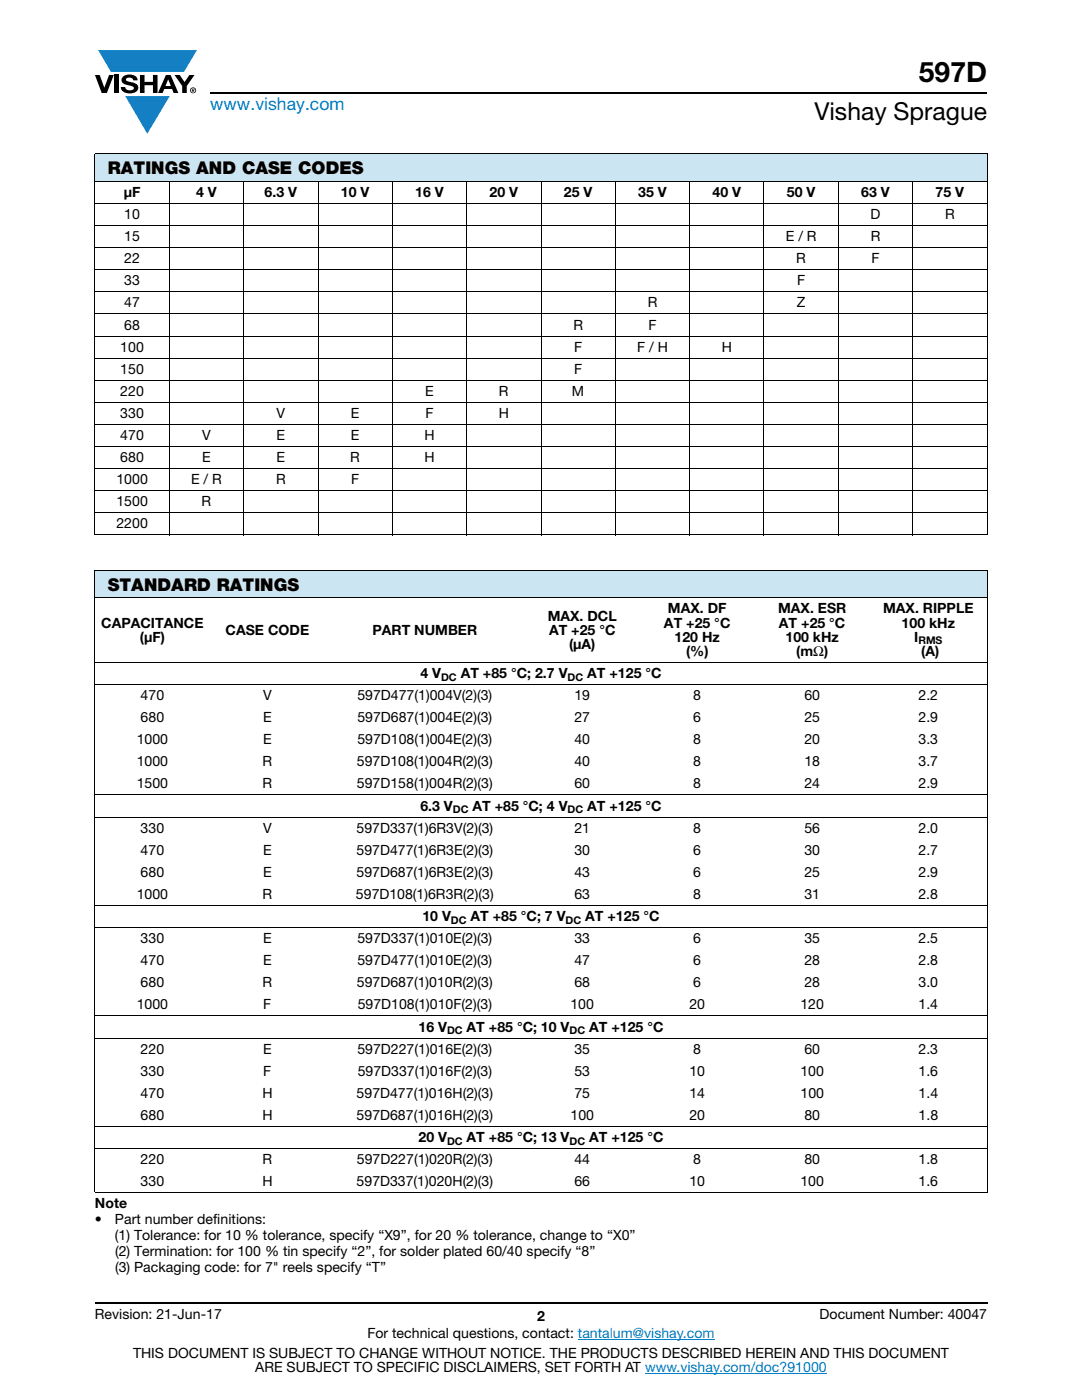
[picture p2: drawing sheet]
<svg xmlns="http://www.w3.org/2000/svg" width="216mm" height="279mm" viewBox="0 0 216 279" stroke-linecap="round" stroke-linejoin="round" font-family="sans-serif">
<defs><g id="words">
<text font-size="5.6" x="183.4" y="16.4">597D</text>
<text font-size="4.9" x="162.5" y="24">Vishay Sprague</text>
<text font-size="3.5" fill="#007ec4" x="42" y="21.9">www.vishay.com</text>
<g font-size="3.5">
<text x="21.5" y="34.8">RATINGS AND CASE CODES</text>
<text x="21.5" y="117.9">STANDARD RATINGS</text>
</g>
<g font-size="2.8">
<text x="24.7" y="39.3">μF</text>
<text x="39.1" y="39.3">4 V</text>
<text x="52.8" y="39.3">6.3 V</text>
<text x="68" y="39.3">10 V</text>
<text x="82.8" y="39.3">16 V</text>
<text x="97.7" y="39.3">20 V</text>
<text x="112.5" y="39.3">25 V</text>
<text x="127.4" y="39.3">35 V</text>
<text x="142.2" y="39.3">40 V</text>
<text x="157" y="39.3">50 V</text>
<text x="171.9" y="39.3">63 V</text>
<text x="186.7" y="39.3">75 V</text>
<text x="24.8" y="43.7">10</text>
<text x="173.7" y="43.7">D</text>
<text x="188.6" y="43.7">R</text>
<text x="24.8" y="48.1">15</text>
<text x="24.8" y="52.6">22</text>
<text x="156.8" y="48.1">E / R</text>
<text x="158.9" y="52.6">R</text>
<text x="173.7" y="48.1">R</text>
<text x="173.9" y="52.6">F</text>
<text x="24.8" y="57">33</text>
<text x="159.1" y="57">F</text>
<text x="24.8" y="61.4">47</text>
<text x="24.8" y="65.8">68</text>
<text x="114.4" y="65.8">R</text>
<text x="129.2" y="61.4">R</text>
<text x="129.4" y="65.8">F</text>
<text x="159" y="61.4">Z</text>
<text x="24" y="70.2">100</text>
<text x="114.6" y="70.2">F</text>
<text x="127.1" y="70.2">F / H</text>
<text x="144" y="70.2">H</text>
<text x="24" y="74.6">150</text>
<text x="114.6" y="74.6">F</text>
<text x="24" y="79">220</text>
<text x="24" y="83.4">330</text>
<text x="55.2" y="83.4">V</text>
<text x="70" y="83.4">E</text>
<text x="84.8" y="79">E</text>
<text x="84.9" y="83.4">F</text>
<text x="99.5" y="83.4">H</text>
<text x="99.6" y="79">R</text>
<text x="114.1" y="79">M</text>
<text x="24" y="87.8">470</text>
<text x="40.3" y="87.8">V</text>
<text x="55.2" y="87.8">E</text>
<text x="70" y="87.8">E</text>
<text x="84.7" y="87.8">H</text>
<text x="24" y="92.2">680</text>
<text x="40.3" y="92.2">E</text>
<text x="55.2" y="92.2">E</text>
<text x="69.9" y="92.2">R</text>
<text x="84.7" y="92.2">H</text>
<text x="23.2" y="96.6">1000</text>
<text x="23.2" y="101">1500</text>
<text x="38.1" y="96.6">E / R</text>
<text x="40.2" y="101">R</text>
<text x="55.1" y="96.6">R</text>
<text x="70.1" y="96.6">F</text>
<text x="23.2" y="105.5">2200</text>
<text x="20.2" y="125.3">CAPACITANCE</text>
<text x="109.3" y="123.8">MAX. DCL</text>
<text x="132.5" y="125.3">AT +25 °C</text>
<text x="133.3" y="122.4">MAX. DF</text>
<text x="155.3" y="122.4">MAX. ESR</text>
<text x="155.4" y="125.3">AT +25 °C</text>
<text x="176.2" y="122.4">MAX. RIPPLE</text>
<text x="179.9" y="125.3">100 kHz</text>
<text x="27.9" y="128.1">(μF)</text>
<text x="45" y="126.7">CASE CODE</text>
<text x="74.3" y="126.7">PART NUMBER</text>
<text x="109.6" y="126.7">AT +25 °C</text>
<text x="113.6" y="129.5">(μA)</text>
<text x="134.6" y="128.1">120 Hz</text>
<text x="136.9" y="130.9">(%)</text>
<text x="156.7" y="128.1">100 kHz</text>
<text x="158.9" y="130.9">(mΩ)</text>
<text x="182.4" y="128.1">I</text>
<text x="183.8" y="130.9">(A)</text>
<text x="83.9" y="135.3">4 V</text>
<text x="91.9" y="135.3">AT +85 °C; 2.7 V</text>
<text x="117.2" y="135.3">AT +125 °C</text>
<text x="28.1" y="139.7">470</text>
<text x="52.5" y="139.7">V</text>
<text x="71.3" y="139.7">597D477(1)004V(2)(3)</text>
<text x="114.6" y="139.7">19</text>
<text x="138.3" y="139.7">8</text>
<text x="160.5" y="139.7">60</text>
<text x="183.3" y="139.7">2.2</text>
<text x="27.3" y="148.5">1000</text>
<text x="28.1" y="144.1">680</text>
<text x="52.5" y="144.1">E</text>
<text x="52.5" y="148.5">E</text>
<text x="71.3" y="144.1">597D687(1)004E(2)(3)</text>
<text x="71.3" y="148.5">597D108(1)004E(2)(3)</text>
<text x="114.6" y="144.1">27</text>
<text x="114.6" y="148.5">40</text>
<text x="138.3" y="144.1">6</text>
<text x="138.3" y="148.5">8</text>
<text x="160.5" y="144.1">25</text>
<text x="160.5" y="148.5">20</text>
<text x="183.3" y="144.1">2.9</text>
<text x="183.3" y="148.5">3.3</text>
<text x="27.3" y="153">1000</text>
<text x="52.4" y="153">R</text>
<text x="71.2" y="153">597D108(1)004R(2)(3)</text>
<text x="114.6" y="153">40</text>
<text x="138.3" y="153">8</text>
<text x="160.5" y="153">18</text>
<text x="183.3" y="153">3.7</text>
<text x="27.3" y="157.4">1500</text>
<text x="52.4" y="157.4">R</text>
<text x="71.2" y="157.4">597D158(1)004R(2)(3)</text>
<text x="83.9" y="161.8">6.3 V</text>
<text x="94.3" y="161.8">AT +85 °C; 4 V</text>
<text x="114.6" y="157.4">60</text>
<text x="117.2" y="161.8">AT +125 °C</text>
<text x="138.3" y="157.4">8</text>
<text x="160.5" y="157.4">24</text>
<text x="183.3" y="157.4">2.9</text>
<text x="28.1" y="166.2">330</text>
<text x="52.5" y="166.2">V</text>
<text x="71.1" y="166.2">597D337(1)6R3V(2)(3)</text>
<text x="114.6" y="166.2">21</text>
<text x="138.3" y="166.2">8</text>
<text x="160.5" y="166.2">56</text>
<text x="183.3" y="166.2">2.0</text>
<text x="28.1" y="170.6">470</text>
<text x="52.5" y="170.6">E</text>
<text x="71.1" y="170.6">597D477(1)6R3E(2)(3)</text>
<text x="114.6" y="170.6">30</text>
<text x="138.3" y="170.6">6</text>
<text x="160.5" y="170.6">30</text>
<text x="183.3" y="170.6">2.7</text>
<text x="27.3" y="179.4">1000</text>
<text x="28.1" y="175">680</text>
<text x="52.4" y="179.4">R</text>
<text x="52.5" y="175">E</text>
<text x="71" y="179.4">597D108(1)6R3R(2)(3)</text>
<text x="71.1" y="175">597D687(1)6R3E(2)(3)</text>
<text x="114.6" y="179.4">63</text>
<text x="114.6" y="175">43</text>
<text x="138.3" y="179.4">8</text>
<text x="138.3" y="175">6</text>
<text x="160.5" y="179.4">31</text>
<text x="160.5" y="175">25</text>
<text x="183.3" y="179.4">2.8</text>
<text x="183.3" y="175">2.9</text>
<text x="84.3" y="183.8">10 V</text>
<text x="93.9" y="183.8">AT +85 °C; 7 V</text>
<text x="116.8" y="183.8">AT +125 °C</text>
<text x="28.1" y="188.2">330</text>
<text x="52.5" y="188.2">E</text>
<text x="71.3" y="188.2">597D337(1)010E(2)(3)</text>
<text x="114.6" y="188.2">33</text>
<text x="138.3" y="188.2">6</text>
<text x="160.5" y="188.2">35</text>
<text x="183.3" y="188.2">2.5</text>
<text x="28.1" y="192.6">470</text>
<text x="28.1" y="197">680</text>
<text x="52.4" y="197">R</text>
<text x="52.5" y="192.6">E</text>
<text x="71.2" y="197">597D687(1)010R(2)(3)</text>
<text x="71.3" y="192.6">597D477(1)010E(2)(3)</text>
<text x="114.6" y="192.6">47</text>
<text x="114.6" y="197">68</text>
<text x="138.3" y="192.6">6</text>
<text x="138.3" y="197">6</text>
<text x="160.5" y="192.6">28</text>
<text x="160.5" y="197">28</text>
<text x="183.3" y="192.6">2.8</text>
<text x="183.3" y="197">3.0</text>
<text x="27.3" y="201.5">1000</text>
<text x="52.5" y="201.5">F</text>
<text x="71.4" y="201.5">597D108(1)010F(2)(3)</text>
<text x="113.8" y="201.5">100</text>
<text x="137.6" y="201.5">20</text>
<text x="159.7" y="201.5">120</text>
<text x="183.3" y="201.5">1.4</text>
<text x="83.5" y="205.9">16 V</text>
<text x="93.1" y="205.9">AT +85 °C; 10 V</text>
<text x="117.6" y="205.9">AT +125 °C</text>
<text x="28.1" y="210.3">220</text>
<text x="28.1" y="214.7">330</text>
<text x="52.5" y="210.3">E</text>
<text x="52.5" y="214.7">F</text>
<text x="71.3" y="210.3">597D227(1)016E(2)(3)</text>
<text x="71.4" y="214.7">597D337(1)016F(2)(3)</text>
<text x="114.6" y="214.7">53</text>
<text x="114.6" y="210.3">35</text>
<text x="137.6" y="214.7">10</text>
<text x="138.3" y="210.3">8</text>
<text x="159.7" y="214.7">100</text>
<text x="160.5" y="210.3">60</text>
<text x="183.3" y="214.7">1.6</text>
<text x="183.3" y="210.3">2.3</text>
<text x="28.1" y="219.1">470</text>
<text x="52.3" y="219.1">H</text>
<text x="71.2" y="219.1">597D477(1)016H(2)(3)</text>
<text x="114.6" y="219.1">75</text>
<text x="137.6" y="219.1">14</text>
<text x="159.7" y="219.1">100</text>
<text x="183.3" y="219.1">1.4</text>
<text x="28.1" y="223.5">680</text>
<text x="52.3" y="223.5">H</text>
<text x="71.2" y="223.5">597D687(1)016H(2)(3)</text>
<text x="83.5" y="227.9">20 V</text>
<text x="93.1" y="227.9">AT +85 °C; 13 V</text>
<text x="113.8" y="223.5">100</text>
<text x="117.6" y="227.9">AT +125 °C</text>
<text x="137.6" y="223.5">20</text>
<text x="160.5" y="223.5">80</text>
<text x="183.3" y="223.5">1.8</text>
<text x="28.1" y="232.3">220</text>
<text x="52.4" y="232.3">R</text>
<text x="71.2" y="232.3">597D227(1)020R(2)(3)</text>
<text x="114.6" y="232.3">44</text>
<text x="138.3" y="232.3">8</text>
<text x="160.5" y="232.3">80</text>
<text x="183.3" y="232.3">1.8</text>
<text x="28.1" y="236.7">330</text>
<text x="52.3" y="236.7">H</text>
<text x="71.2" y="236.7">597D337(1)020H(2)(3)</text>
<text x="114.6" y="236.7">66</text>
<text x="137.6" y="236.7">10</text>
<text x="159.7" y="236.7">100</text>
<text x="183.3" y="236.7">1.6</text>
<text x="18.9" y="241.2">Note</text>
<text x="18.9" y="244.3">•</text>
<text x="22.9" y="244.3">Part number definitions:</text>
<text x="22.9" y="247.5">(1) Tolerance: for 10 % tolerance, specify “X9”, for 20 % tolerance, change to “X0”</text>
<text x="22.9" y="250.7">(2) Termination: for 100 % tin specify “2”, for solder plated 60/40 specify “8”</text>
<text x="22.9" y="253.9">(3) Packaging code: for 7&quot; reels specify “T”</text>
<text x="18.9" y="263.3">Revision: 21-Jun-17</text>
<text x="107.2" y="263.6">2</text>
<text x="163.6" y="263.3">Document Number: 40047</text>
<text x="73.3" y="267.1">For technical questions, contact: tantalum@vishay.com</text>
<text x="26.5" y="271">THIS DOCUMENT IS SUBJECT TO CHANGE WITHOUT NOTICE. THE PRODUCTS DESCRIBED HEREIN AND THIS DOCUMENT</text>
<text x="50.9" y="273.8">ARE SUBJECT TO SPECIFIC DISCLAIMERS, SET FORTH AT www.vishay.com/doc?91000</text>
</g>
<g font-size="2.1">
<text x="183.3" y="128.6">RMS</text>
<text x="88" y="135.8">DC</text>
<text x="113.3" y="135.8">DC</text>
<text x="90.4" y="162.3">DC</text>
<text x="113.3" y="162.3">DC</text>
<text x="90" y="184.3">DC</text>
<text x="112.9" y="184.3">DC</text>
<text x="89.2" y="206.4">DC</text>
<text x="113.6" y="206.4">DC</text>
<text x="89.2" y="228.4">DC</text>
<text x="113.6" y="228.4">DC</text>
</g>
</g></defs>
<g fill="#147fc3">
<path d="M19.6 10h19.7l-2.6 4.3h-1.1h-13.5z"/>
<path d="M25 19.2h8.9l-4.5 7.5z"/>
</g>
<g fill="#000">
<path d="M18.9 15h1l.9 2.5 1-2.5h.9l-1.4 3.6h-1zM22.9 15h.9v3.6h-.9zM24.6 15.3a2.1 2.1 0 0 1 2.8 .3l.1 .4h-.9a.79 .79 0 0 0-.7-.5 .79 .79 0 0 0-.8 .4l.3 .3 1 .2a1.08 1.08 0 0 1 1.2 1 1.08 1.08 0 0 1-1.1 1.2 1.73 1.73 0 0 1-2.4-1.2h.9a.96 .96 0 0 0 .8 .6 .96 .96 0 0 0 .9-.4 1.31 1.31 0 0 0-1.2-.6 1.03 1.03 0 0 1-1.1-.6 1.03 1.03 0 0 1 .2-1.1zM27.9 15h.9v1.3h1.7v-1.3h.9v3.6h-.9v-1.6h-1.7v1.6h-.9zM34.8 15h1.1l.9 1.4 1-1.4h1l-1.5 2.2v1.4h-.9v-1.4z"/>
<path d="M33.6 15.9l.5 1.3h-1.1zM33.1 15l-1.6 3.6h1l.3-.8h1.5l.3 .8h1l-1.6-3.6z"/>
<path d="M38.4 17.8h.2v.2h-.2zM38.3 17.7v.7h.1v-.3l.4 .3-.2-.3 .2-.2-.1-.2z"/>
<path d="M38.1 18a.46 .46 0 0 1 .9 0 .46 .46 0 0 1-.9 0zM37.9 18a.6 .6 0 0 0 1.2 0 .6 .6 0 0 0-1.2 0z"/>
</g>
<path d="M42 18.6h155M18.9 260h178.1" fill="none" stroke="#000" stroke-width=".36"/>
<path d="M115.3 267.3h27.3M128.7 274h36.3" fill="none" stroke="#007ec4" stroke-width=".2"/>
<g fill="#cce5f3">
<path d="M18.9 30.7h178.1v5.5h-178.1z"/>
<path d="M18.9 113.8h178.1v5.5h-178.1z"/>
</g>
<g fill="none" stroke="#000" stroke-width=".2">
<path d="M18.9 30.7h178.1M18.9 36.2h178.1M18.9 30.8v75.9M33.8 36.1v70.7M48.6 36.1v70.7M63.5 36.1v70.7M78.3 36.1v70.7M93.1 36.1v70.7M107.9 36.1v70.7M122.8 36.1v70.7M137.6 36.1v70.7M152.4 36.1v70.7"/>
<path d="M167.3 36.1v70.7M182.1 36.1v70.7M197 30.8v75.9M18.9 40.6h178.1M18.9 45h178.1M18.9 49.4h178.1M18.9 53.8h178.1M18.9 58.3h178.1M18.9 62.7h178.1M18.9 67.1h178.1M18.9 71.5h178.1M18.9 75.9h178.1"/>
<path d="M18.9 80.3h178.1M18.9 84.7h178.1M18.9 89.1h178.1M18.9 93.5h178.1M18.9 97.9h178.1M18.9 102.3h178.1M18.9 106.8h178.1M18.9 113.8h178.1M18.9 119.3h178.1M18.9 113.9v124M197 113.9v124M18.9 132.2h178.1"/>
<path d="M18.9 136.6h178.1M18.9 158.6h178.1M18.9 163.1h178.1M18.9 180.7h178.1M18.9 185.1h178.1M18.9 202.8h178.1M18.9 207.2h178.1M18.9 224.8h178.1M18.9 229.2h178.1M18.9 238h178.1"/>
</g>
<use href="#words"/>
</svg>
